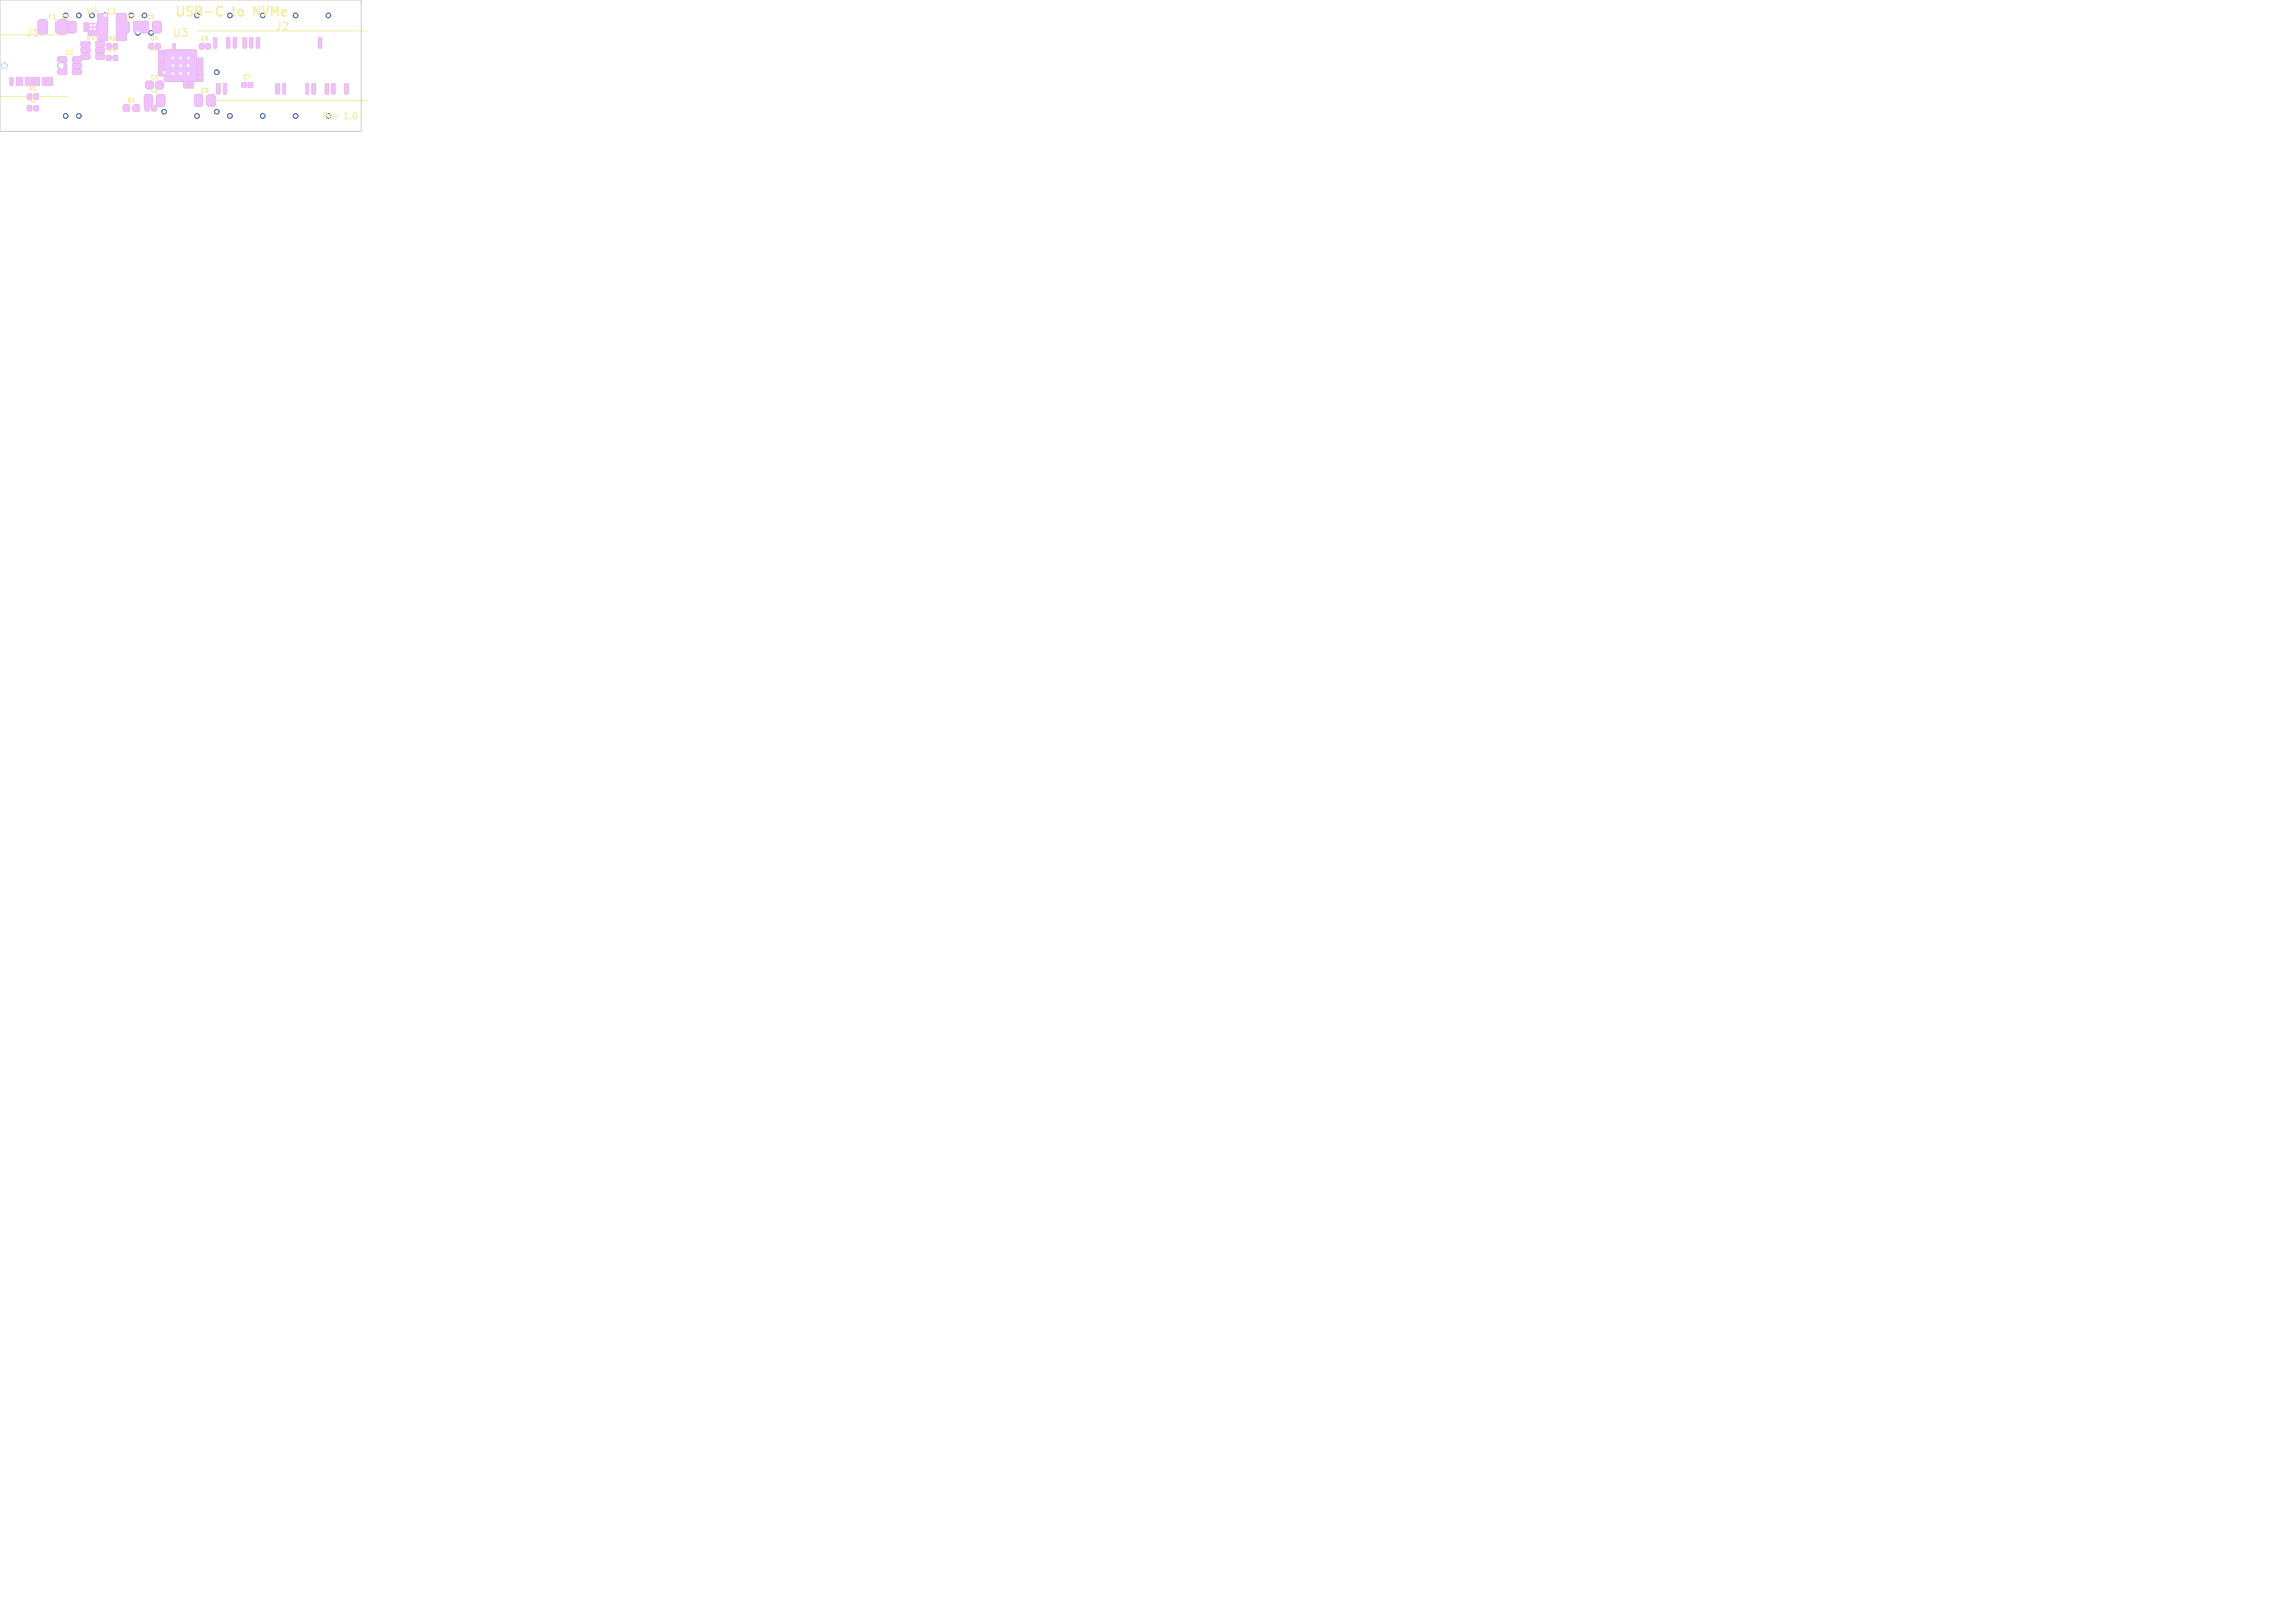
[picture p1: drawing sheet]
<svg xmlns="http://www.w3.org/2000/svg" width="297mm" height="210mm" viewBox="0 0 297 210" stroke-linecap="round" stroke-linejoin="round" font-family="sans-serif">
<defs><g id="words">
<g font-size="1.7" fill="#fff">
<text x="22.5" y="2.4">USB-C</text>
<text x="30.1" y="2.4">to</text>
<text x="33.1" y="2.4">NVMe</text>
</g>
<g font-size="1.4" fill="#f2eda1">
<text x="3.3" y="5">J1</text>
<text x="22.2" y="5">U3</text>
<text x="35.6" y="4.1">J2</text>
</g>
<g font-size="1.1" fill="#fff">
<text x="11.1" y="2">U4</text>
<text x="13.7" y="2">L1</text>
<text x="41.6" y="15.6">Rev</text>
</g>
<text font-size="1.1" fill="#f2eda1" x="44.5" y="15.6">1.0</text>
<g font-size=".8" fill="#f2eda1">
<text x="6.2" y="2.7">F1</text>
<text x="11.1" y="5.3">U2A</text>
<text x="8.3" y="7.3">U1</text>
</g>
<g font-size=".7" fill="#f2eda1">
<text x="7.9" y="2.6">C1</text>
<text x="13.9" y="5.4">R3</text>
<text x="16.4" y="2.6">C2</text>
<text x="18.9" y="2.6">C3</text>
<text x="19.4" y="5.4">C4</text>
<text x="25.9" y="5.4">C6</text>
<text x="3.7" y="11.9">R1</text>
<text x="13.9" y="6.9">R4</text>
<text x="19.4" y="10.4">C5</text>
<text x="31.4" y="10.4">C7</text>
<text x="3.7" y="13.4">R2</text>
<text x="16.4" y="13.4">D1</text>
<text x="18.9" y="13.4">R5</text>
<text x="19.4" y="12.1">C8</text>
<text x="25.9" y="12.1">C9</text>
</g>
</g></defs>
<g fill="#c83434" stroke="#c83434" stroke-width=".13">
<path d="M5 2.7l.9-.1 .2 .1v1.5l-.1 .2h-.8l-.2-.1z"/>
<path d="M7.6 2.7l.8-.1 .2 .1v1.5l-.1 .2h-.8l-.2-.1z"/>
<path d="M19.4 5.7h.4v.6h-.4z"/>
<path d="M20.2 5.7h.4v.6h-.4z"/>
<path d="M10.9 3h.5v.2h-.5z"/>
<path d="M10.9 3.4h.5v.2h-.5z"/>
<path d="M10.9 3.8h.5v.2h-.5z"/>
<path d="M11.5 4.1h.2v.5h-.2z"/>
<path d="M11.9 4.1h.2v.5h-.2z"/>
<path d="M12.3 4.1h.2v.5h-.2z"/>
<path d="M12.6 3.8h.5v.2h-.5z"/>
<path d="M12.6 3.4h.5v.2h-.5z"/>
<path d="M11.5 3.1h.9v.9h-.9z"/>
<path d="M7.3 2.8h.6l.3 .1v1.1l-.2 .2h-.6l-.2-.1v-1.1z"/>
<path d="M8.9 2.8h.7l.2 .1v1.1l-.1 .2h-.6l-.3-.1v-1.1z"/>
<path d="M25.3 12.3h.6l.3 .1v1.1l-.2 .2h-.6l-.2-.1v-1.1z"/>
<path d="M26.9 12.3h.7l.2 .1v1.1l-.1 .2h-.6l-.3-.1v-1.1z"/>
<path d="M12.7 1.8h1.2v3.4h-1.2z"/>
<path d="M15.1 1.8h1.2v3.4h-1.2z"/>
<path d="M10.6 5.4h.9l.1 .1v.4l-.1 .1h-.9l-.1-.2z"/>
<path d="M10.6 6.2h.9l.1 .2v.3l-.1 .1h-.9l-.1-.1z"/>
<path d="M10.6 7.1l.9-.1 .1 .2v.3l-.1 .1h-.9l-.1-.1z"/>
<path d="M12.4 7.1l1-.1 .1 .2v.3l-.2 .1h-.8l-.1-.1z"/>
<path d="M12.4 6.2h1l.1 .2v.3l-.2 .1h-.8l-.1-.1z"/>
<path d="M12.4 5.4h1l.1 .1v.4l-.2 .1h-.8l-.1-.2z"/>
<path d="M13.8 5.7h.5v.6h-.5z"/>
<path d="M14.7 5.7h.5v.6h-.5z"/>
<path d="M1.3 10h.3v1h-.3z"/>
<path d="M2.2 10h.3v1h-.3z"/>
<path d="M2.6 10h.3v1h-.3z"/>
<path d="M3.3 10h.6v1h-.6z"/>
<path d="M3.9 10h.3v1h-.3z"/>
<path d="M4.3 10h.3v1h-.3z"/>
<path d="M4.7 10h.3v1h-.3z"/>
<path d="M5.6 10h.3v1h-.3z"/>
<path d="M6 10h.3v1h-.3z"/>
<path d="M6.4 10h.3v1h-.3z"/>
<path d="M3.6 13.7h.4v.6h-.4z"/>
<path d="M4.5 13.7h.4v.6h-.4z"/>
<path d="M18.8 12.3h.6l.3 .1v1.1l-.2 .2h-.6l-.2-.1v-1.1z"/>
<path d="M20.4 12.3h.7l.2 .1v1.1l-.1 .2h-.6l-.3-.1v-1.1z"/>
<path d="M28.1 10.8h.3v1.3h-.3z"/>
<path d="M28.9 10.8h.4v1.3h-.4z"/>
<path d="M35.7 10.8h.4v1.3h-.4z"/>
<path d="M36.6 10.8h.3v1.3h-.3z"/>
<path d="M39.6 10.8h.3v1.3h-.3z"/>
<path d="M40.4 10.8h.4v1.3h-.4z"/>
<path d="M42.1 10.8h.4v1.3h-.4z"/>
<path d="M43 10.8h.3v1.3h-.3z"/>
<path d="M44.7 10.8h.3v1.3h-.3z"/>
<path d="M27.7 4.9h.3v1.3h-.3z"/>
<path d="M29.4 4.9h.3v1.3h-.3z"/>
<path d="M30.2 4.9h.4v1.3h-.4z"/>
<path d="M31.5 4.9h.3v1.3h-.3z"/>
<path d="M32.3 4.9h.4v1.3h-.4z"/>
<path d="M33.2 4.9h.3v1.3h-.3z"/>
<path d="M41.3 4.9h.3v1.3h-.3z"/>
<path d="M7.6 7.4h.9l.1 .1v.4l-.1 .1h-.9l-.1-.2z"/>
<path d="M7.6 8.2h.9l.1 .2v.3l-.1 .1h-.9l-.1-.1z"/>
<path d="M7.6 9.1l.9-.1 .1 .2v.3l-.1 .1h-.9l-.1-.1z"/>
<path d="M9.4 9.1l1-.1 .1 .2v.3l-.2 .1h-.8l-.1-.1z"/>
<path d="M9.4 8.2h1l.1 .2v.3l-.2 .1h-.8l-.1-.1z"/>
<path d="M9.4 7.4h1l.1 .1v.4l-.2 .1h-.8l-.1-.2z"/>
<path d="M18.8 13.7h.5v.6h-.5z"/>
<path d="M19.7 13.7h.5v.6h-.5z"/>
<path d="M15.8 2.8h.6l.3 .1v1.1l-.2 .2h-.6l-.2-.1v-1.1z"/>
<path d="M17.4 2.8h.7l.2 .1v1.1l-.1 .2h-.6l-.3-.1v-1.1z"/>
<path d="M31.4 10.7h.4v.6h-.4z"/>
<path d="M32.2 10.7h.4v.6h-.4z"/>
<path d="M3.6 12.2h.4v.6h-.4z"/>
<path d="M4.5 12.2h.4v.6h-.4z"/>
<path d="M25.9 5.7h.4v.6h-.4z"/>
<path d="M26.7 5.7h.4v.6h-.4z"/>
<path d="M16 13.7h.7v.6h-.7z"/>
<path d="M17.3 13.7h.7v.6h-.7z"/>
<path d="M13.8 7.2h.5v.6h-.5z"/>
<path d="M14.7 7.2h.5v.6h-.5z"/>
<path d="M19 10.6l.1-.1 .6 .1 .1 .2-.1 .6-.1 .1-.6-.1-.1-.1z"/>
<path d="M20.3 10.6l.1-.1 .6 .1 .1 .2-.1 .6-.1 .1-.6-.1-.1-.1z"/>
<path d="M20.5 6.5h.7v.2h-.7z"/>
<path d="M20.5 6.9h.7v.1l-.7 .1z"/>
<path d="M20.5 7.2h.7v.2h-.7z"/>
<path d="M20.5 7.6h.7v.1h-.7z"/>
<path d="M20.5 7.9h.7v.2h-.7z"/>
<path d="M20.5 8.2h.7v.2h-.7z"/>
<path d="M20.5 8.6h.7v.1l-.7 .1z"/>
<path d="M20.5 8.9h.7v.2h-.7z"/>
<path d="M20.5 9.3h.7v.1h-.7z"/>
<path d="M20.5 9.6h.7v.2h-.7z"/>
<path d="M23.8 10.7h.2v.7l-.2-.1z"/>
<path d="M24.1 10.7h.2v.7l-.2-.1z"/>
<path d="M24.5 10.7h.2l-.1 .7-.1-.1z"/>
<path d="M24.8 10.7h.2v.7l-.2-.1z"/>
<path d="M25.5 10.3h.7v.1l-.6 .1z"/>
<path d="M25.5 9.9h.7v.2h-.6z"/>
<path d="M25.5 9.6h.7v.2h-.6z"/>
<path d="M25.5 9.3h.7v.1h-.6z"/>
<path d="M25.5 8.9h.7v.2h-.6z"/>
<path d="M25.5 8.6h.7v.1l-.6 .1z"/>
<path d="M25.5 8.2h.7v.2h-.6z"/>
<path d="M25.5 7.9h.7v.2h-.6z"/>
<path d="M25.5 7.6h.7v.1h-.6z"/>
<path d="M22.4 5.7h.2v.6h-.2z"/>
<path d="M21.4 6.5h4v4h-4z"/>
<path d="M18.3 2.8h.6l.3 .1v1.1l-.2 .2h-.6l-.2-.1v-1.1z"/>
<path d="M19.9 2.8h.7l.2 .1v1.1l-.1 .2h-.6l-.3-.1v-1.1z"/>
<circle cx=".6" cy="8.5" r=".32"/>
<circle cx="7.9" cy="8.5" r=".32"/>
<circle cx="29.8" cy="2" r=".3"/>
<circle cx="38.2" cy="15" r=".3"/>
<circle cx="29.8" cy="15" r=".3"/>
<circle cx="10.2" cy="15" r=".3"/>
<circle cx="23.4" cy="8.5" r=".25"/>
<circle cx="12.2" cy="3.3" r=".2"/>
<circle cx="10.2" cy="2" r=".3"/>
<circle cx="22.4" cy="9.5" r=".25"/>
<circle cx="17.8" cy="4.2" r=".3"/>
<circle cx="18.7" cy="2" r=".3"/>
<circle cx="38.2" cy="2" r=".3"/>
<circle cx="8.5" cy="2" r=".3"/>
<circle cx="22.4" cy="7.5" r=".25"/>
<circle cx="8.5" cy="15" r=".3"/>
<circle cx="42.5" cy="2" r=".3"/>
<circle cx="25.5" cy="15" r=".3"/>
<circle cx="22.4" cy="8.5" r=".25"/>
<circle cx="24.4" cy="8.5" r=".25"/>
<circle cx="11.7" cy="3.3" r=".2"/>
<circle cx="23.4" cy="9.5" r=".25"/>
<circle cx="17" cy="2" r=".3"/>
<circle cx="34" cy="15" r=".3"/>
<circle cx="23.4" cy="7.5" r=".25"/>
<circle cx="24.4" cy="7.5" r=".25"/>
<circle cx="12.2" cy="3.7" r=".2"/>
<circle cx="11.7" cy="3.7" r=".2"/>
<circle cx="24.4" cy="9.5" r=".25"/>
<circle cx="21.2" cy="9.4" r=".3"/>
<circle cx="28" cy="14.5" r=".3"/>
<circle cx="19.5" cy="4.2" r=".3"/>
<circle cx="21.2" cy="14.5" r=".3"/>
<circle cx="28" cy="9.4" r=".3"/>
<circle cx="13.6" cy="2" r=".3"/>
</g>
<g fill="#4d7fc4" stroke="#4d7fc4" stroke-width=".13">
<circle cx=".6" cy="8.5" r=".32"/>
<circle cx="7.9" cy="8.5" r=".32"/>
<circle cx="29.8" cy="2" r=".3"/>
<circle cx="38.2" cy="15" r=".3"/>
<circle cx="29.8" cy="15" r=".3"/>
<circle cx="10.2" cy="15" r=".3"/>
<circle cx="23.4" cy="8.5" r=".25"/>
<circle cx="12.2" cy="3.3" r=".2"/>
<circle cx="10.2" cy="2" r=".3"/>
<circle cx="22.4" cy="9.5" r=".25"/>
<circle cx="17.8" cy="4.2" r=".3"/>
<circle cx="18.7" cy="2" r=".3"/>
<circle cx="38.2" cy="2" r=".3"/>
<circle cx="8.5" cy="2" r=".3"/>
<circle cx="22.4" cy="7.5" r=".25"/>
<circle cx="8.5" cy="15" r=".3"/>
<circle cx="42.5" cy="2" r=".3"/>
<circle cx="25.5" cy="15" r=".3"/>
<circle cx="22.4" cy="8.5" r=".25"/>
<circle cx="24.4" cy="8.5" r=".25"/>
<circle cx="11.7" cy="3.3" r=".2"/>
<circle cx="23.4" cy="9.5" r=".25"/>
<circle cx="17" cy="2" r=".3"/>
<circle cx="34" cy="15" r=".3"/>
<circle cx="23.4" cy="7.5" r=".25"/>
<circle cx="24.4" cy="7.5" r=".25"/>
<circle cx="12.2" cy="3.7" r=".2"/>
<circle cx="11.7" cy="3.7" r=".2"/>
<circle cx="24.4" cy="9.5" r=".25"/>
<circle cx="21.2" cy="9.4" r=".3"/>
<circle cx="28" cy="14.5" r=".3"/>
<circle cx="19.5" cy="4.2" r=".3"/>
<circle cx="21.2" cy="14.5" r=".3"/>
<circle cx="28" cy="9.4" r=".3"/>
<circle cx="13.6" cy="2" r=".3"/>
</g>
<path d="M28.1 1.9a.42 .42 0 0 0 .7 0M28.8 1l-.1-.1a.43 .43 0 0 0-.6 .1" fill="none" stroke="#f2eda1" stroke-width=".2"/>
<path d="M-.1 4.5h8.8M-.1 12.5h8.8M25.5 4h22M25.5 13h22" fill="none" stroke="#f2eda1" stroke-width=".13"/>
<circle cx="19.9" cy="6.3" r=".15" fill="none" stroke="#f2eda1" stroke-width=".3"/>
<g fill="#efc1ff" stroke="#efc1ff" stroke-width=".13">
<path d="M5 2.6h.9l.2 .1v1.5l-.1 .2h-.8l-.3-.1v-1.5z"/>
<path d="M7.5 2.6h.9l.3 .1v1.5l-.2 .2h-.8l-.2-.1v-1.5z"/>
<path d="M19.3 5.7h.6v.6h-.6z"/>
<path d="M20.1 5.7h.6v.6h-.6z"/>
<path d="M10.9 2.9h.5v.3h-.5z"/>
<path d="M10.9 3.4h.5v.2h-.5z"/>
<path d="M10.9 3.8h.5v.2l-.5 .1z"/>
<path d="M11.4 4.1h.3v.5h-.3z"/>
<path d="M11.9 4.1h.2v.5h-.2z"/>
<path d="M12.3 4.1h.3l-.1 .5h-.2z"/>
<path d="M12.6 3.8h.5v.2l-.5 .1z"/>
<path d="M12.6 3.4h.5v.2h-.5z"/>
<path d="M11.5 3h1v1h-1z"/>
<path d="M7.2 2.8h.8l.2 .1v1.1l-.1 .2-.7 .1-.2-.2v-1.1z"/>
<path d="M8.9 2.8h.7l.2 .1v1.1l-.1 .2-.7 .1-.2-.2v-1.1z"/>
<path d="M25.2 12.3h.8l.2 .1v1.1l-.1 .2-.7 .1-.2-.2v-1.1z"/>
<path d="M26.9 12.3h.7l.2 .1v1.1l-.1 .2-.7 .1-.2-.2v-1.1z"/>
<path d="M12.7 1.8h1.2v3.4h-1.2z"/>
<path d="M15.1 1.8h1.2v3.4h-1.2z"/>
<path d="M10.5 5.4h1l.1 .1v.4l-.1 .1h-.9l-.1-.1z"/>
<path d="M10.5 6.2h1l.1 .1v.4l-.1 .1h-.9l-.1-.1z"/>
<path d="M10.5 7h1l.1 .1v.4l-.1 .1h-.9l-.1-.1z"/>
<path d="M12.4 7h1l.1 .1v.4l-.2 .1h-.8l-.1-.1z"/>
<path d="M12.4 6.2h1l.1 .1v.4l-.2 .1h-.8l-.1-.1z"/>
<path d="M12.4 5.4h1l.1 .1v.4l-.2 .1h-.8l-.1-.1z"/>
<path d="M13.8 5.7h.5v.6h-.5z"/>
<path d="M14.7 5.7h.5v.6h-.5z"/>
<path d="M1.3 10h.4l-.1 1.1-.3-.1z"/>
<path d="M2.2 10h.3v1.1l-.3-.1z"/>
<path d="M2.6 10h.3v1.1l-.3-.1z"/>
<path d="M3.3 10h.6v1.1l-.6-.1z"/>
<path d="M3.9 10h.3v1.1l-.3-.1z"/>
<path d="M4.3 10h.3v1.1l-.3-.1z"/>
<path d="M4.7 10h.4l-.1 1.1-.3-.1z"/>
<path d="M5.6 10h.3v1.1l-.3-.1z"/>
<path d="M6 10h.3v1.1l-.3-.1z"/>
<path d="M6.4 10h.4l-.1 1.1-.3-.1z"/>
<path d="M3.6 13.7h.5v.6h-.5z"/>
<path d="M4.4 13.7h.5v.6h-.5z"/>
<path d="M18.7 12.3h.8l.2 .1v1.1l-.1 .2-.7 .1-.2-.2v-1.1z"/>
<path d="M20.4 12.3h.7l.2 .1v1.1l-.1 .2-.7 .1-.2-.2v-1.1z"/>
<path d="M28.1 10.8h.4l-.1 1.3h-.3z"/>
<path d="M28.9 10.8h.4v1.3h-.4z"/>
<path d="M35.7 10.8h.4v1.3h-.4z"/>
<path d="M36.6 10.8h.4l-.1 1.3h-.3z"/>
<path d="M39.5 10.8h.4v1.3h-.4z"/>
<path d="M40.4 10.8h.4v1.3h-.4z"/>
<path d="M42.1 10.8h.4v1.3h-.4z"/>
<path d="M42.9 10.8h.4v1.3h-.4z"/>
<path d="M44.6 10.8h.4v1.3h-.4z"/>
<path d="M27.6 4.9h.4v1.3h-.4z"/>
<path d="M29.3 4.9h.4v1.3h-.4z"/>
<path d="M30.2 4.9h.4v1.3h-.4z"/>
<path d="M31.5 4.9h.4l-.1 1.3h-.3z"/>
<path d="M32.3 4.9h.4v1.3h-.4z"/>
<path d="M33.2 4.9h.4l-.1 1.3h-.3z"/>
<path d="M41.2 4.9h.4v1.3h-.4z"/>
<path d="M7.5 7.4h1l.1 .1v.4l-.1 .1h-.9l-.1-.1z"/>
<path d="M7.5 8.2h1l.1 .1v.4l-.1 .1h-.9l-.1-.1z"/>
<path d="M7.5 9h1l.1 .1v.4l-.1 .1h-.9l-.1-.1z"/>
<path d="M9.4 9h1l.1 .1v.4l-.2 .1h-.8l-.1-.1z"/>
<path d="M9.4 8.2h1l.1 .1v.4l-.2 .1h-.8l-.1-.1z"/>
<path d="M9.4 7.4h1l.1 .1v.4l-.2 .1h-.8l-.1-.1z"/>
<path d="M18.8 13.7h.5v.6h-.5z"/>
<path d="M19.7 13.7h.5v.6h-.5z"/>
<path d="M15.7 2.8h.8l.2 .1v1.1l-.1 .2-.7 .1-.2-.2v-1.1z"/>
<path d="M17.4 2.8h.7l.2 .1v1.1l-.1 .2-.7 .1-.2-.2v-1.1z"/>
<path d="M31.3 10.7h.6v.6h-.6z"/>
<path d="M32.1 10.7h.6v.6h-.6z"/>
<path d="M3.6 12.2h.5v.6h-.5z"/>
<path d="M4.4 12.2h.5v.6h-.5z"/>
<path d="M25.8 5.7h.6v.6h-.6z"/>
<path d="M26.6 5.7h.6v.6h-.6z"/>
<path d="M16 13.6h.7v.8h-.7z"/>
<path d="M17.3 13.6h.7v.8h-.7z"/>
<path d="M13.8 7.2h.5v.6h-.5z"/>
<path d="M14.7 7.2h.5v.6h-.5z"/>
<path d="M18.9 10.6l.2-.1 .6 .1 .1 .1-.1 .7-.1 .1-.7-.1v-.1z"/>
<path d="M20.3 10.6l.1-.1 .7 .1v.1v.7l-.2 .1-.6-.1-.1-.1z"/>
<path d="M20.5 6.5h.7v.2l-.7 .1z"/>
<path d="M20.5 6.9l.7-.1v.3h-.7z"/>
<path d="M20.5 7.2h.7v.2h-.7z"/>
<path d="M20.5 7.5h.7v.2l-.7 .1z"/>
<path d="M20.5 7.9h.7v.2h-.7z"/>
<path d="M20.5 8.2h.7v.2l-.7 .1z"/>
<path d="M20.5 8.6l.7-.1v.3h-.7z"/>
<path d="M20.5 8.9h.7v.2h-.7z"/>
<path d="M20.5 9.2h.7v.2l-.7 .1z"/>
<path d="M20.5 9.6h.7v.2h-.7z"/>
<path d="M23.8 10.7h.2v.7l-.2-.1z"/>
<path d="M24.1 10.7h.2v.7l-.2-.1z"/>
<path d="M24.5 10.7h.2v.7l-.3-.1z"/>
<path d="M24.8 10.7h.2v.7l-.2-.1z"/>
<path d="M25.5 10.3l.7-.1 .1 .3h-.8z"/>
<path d="M25.5 9.9h.7l.1 .2-.8 .1z"/>
<path d="M25.5 9.6h.7l.1 .2h-.8z"/>
<path d="M25.5 9.2h.7l.1 .2-.8 .1z"/>
<path d="M25.5 8.9h.7l.1 .2h-.8z"/>
<path d="M25.5 8.6l.7-.1 .1 .3h-.8z"/>
<path d="M25.5 8.2h.7l.1 .2-.8 .1z"/>
<path d="M25.5 7.9h.7l.1 .2h-.8z"/>
<path d="M25.5 7.5h.7l.1 .2-.8 .1z"/>
<path d="M22.4 5.6l.2 .1v.7l-.2-.1z"/>
<path d="M21.4 6.5h4v4h-4z"/>
<path d="M18.2 2.8h.8l.2 .1v1.1l-.1 .2-.7 .1-.2-.2v-1.1z"/>
<path d="M19.9 2.8h.7l.2 .1v1.1l-.1 .2-.7 .1-.2-.2v-1.1z"/>
<circle cx=".6" cy="8.5" r=".35"/>
<circle cx="7.9" cy="8.5" r=".35"/>
</g>
<g fill="#9afff8" stroke="#9afff8" stroke-width=".13">
<circle cx=".6" cy="8.5" r=".35"/>
<circle cx="7.9" cy="8.5" r=".35"/>
</g>
<path d="M0 0h46.7v17h-46.7z" fill="none" stroke="#d0d2cd" stroke-width=".15"/>
<g fill="#fff" stroke="#fff" stroke-width=".13">
<circle cx="38.2" cy="15" r=".15"/>
<circle cx="29.7" cy="15" r=".15"/>
<circle cx="10.2" cy="15" r=".15"/>
<circle cx="23.4" cy="8.5" r=".13"/>
<circle cx="12.2" cy="3.3" r=".1"/>
<circle cx="10.2" cy="2" r=".15"/>
<circle cx="22.4" cy="9.5" r=".13"/>
<circle cx="17.8" cy="4.3" r=".15"/>
<circle cx="18.7" cy="2" r=".15"/>
<circle cx="38.3" cy="2" r=".15"/>
<circle cx="8.5" cy="2" r=".15"/>
<circle cx="22.4" cy="7.5" r=".13"/>
<circle cx="8.5" cy="15" r=".15"/>
<circle cx="42.5" cy="2" r=".15"/>
<circle cx="25.5" cy="15" r=".15"/>
<circle cx="22.4" cy="8.5" r=".13"/>
<circle cx="24.4" cy="8.5" r=".13"/>
<circle cx="11.7" cy="3.3" r=".1"/>
<circle cx="23.4" cy="9.5" r=".13"/>
<circle cx="17" cy="2" r=".15"/>
<circle cx="34" cy="15" r=".15"/>
<circle cx="23.4" cy="7.5" r=".13"/>
<circle cx="24.4" cy="7.5" r=".13"/>
<circle cx="12.2" cy="3.7" r=".1"/>
<circle cx="11.7" cy="3.7" r=".1"/>
<circle cx="24.4" cy="9.5" r=".13"/>
<circle cx="21.3" cy="9.3" r=".15"/>
<circle cx="28.1" cy="14.4" r=".15"/>
<circle cx="19.5" cy="4.3" r=".15"/>
<circle cx="21.3" cy="14.4" r=".15"/>
<circle cx="28.1" cy="9.3" r=".15"/>
<circle cx=".6" cy="8.5" r=".25"/>
<circle cx="7.9" cy="8.5" r=".25"/>
</g>
<use href="#words"/>
</svg>
